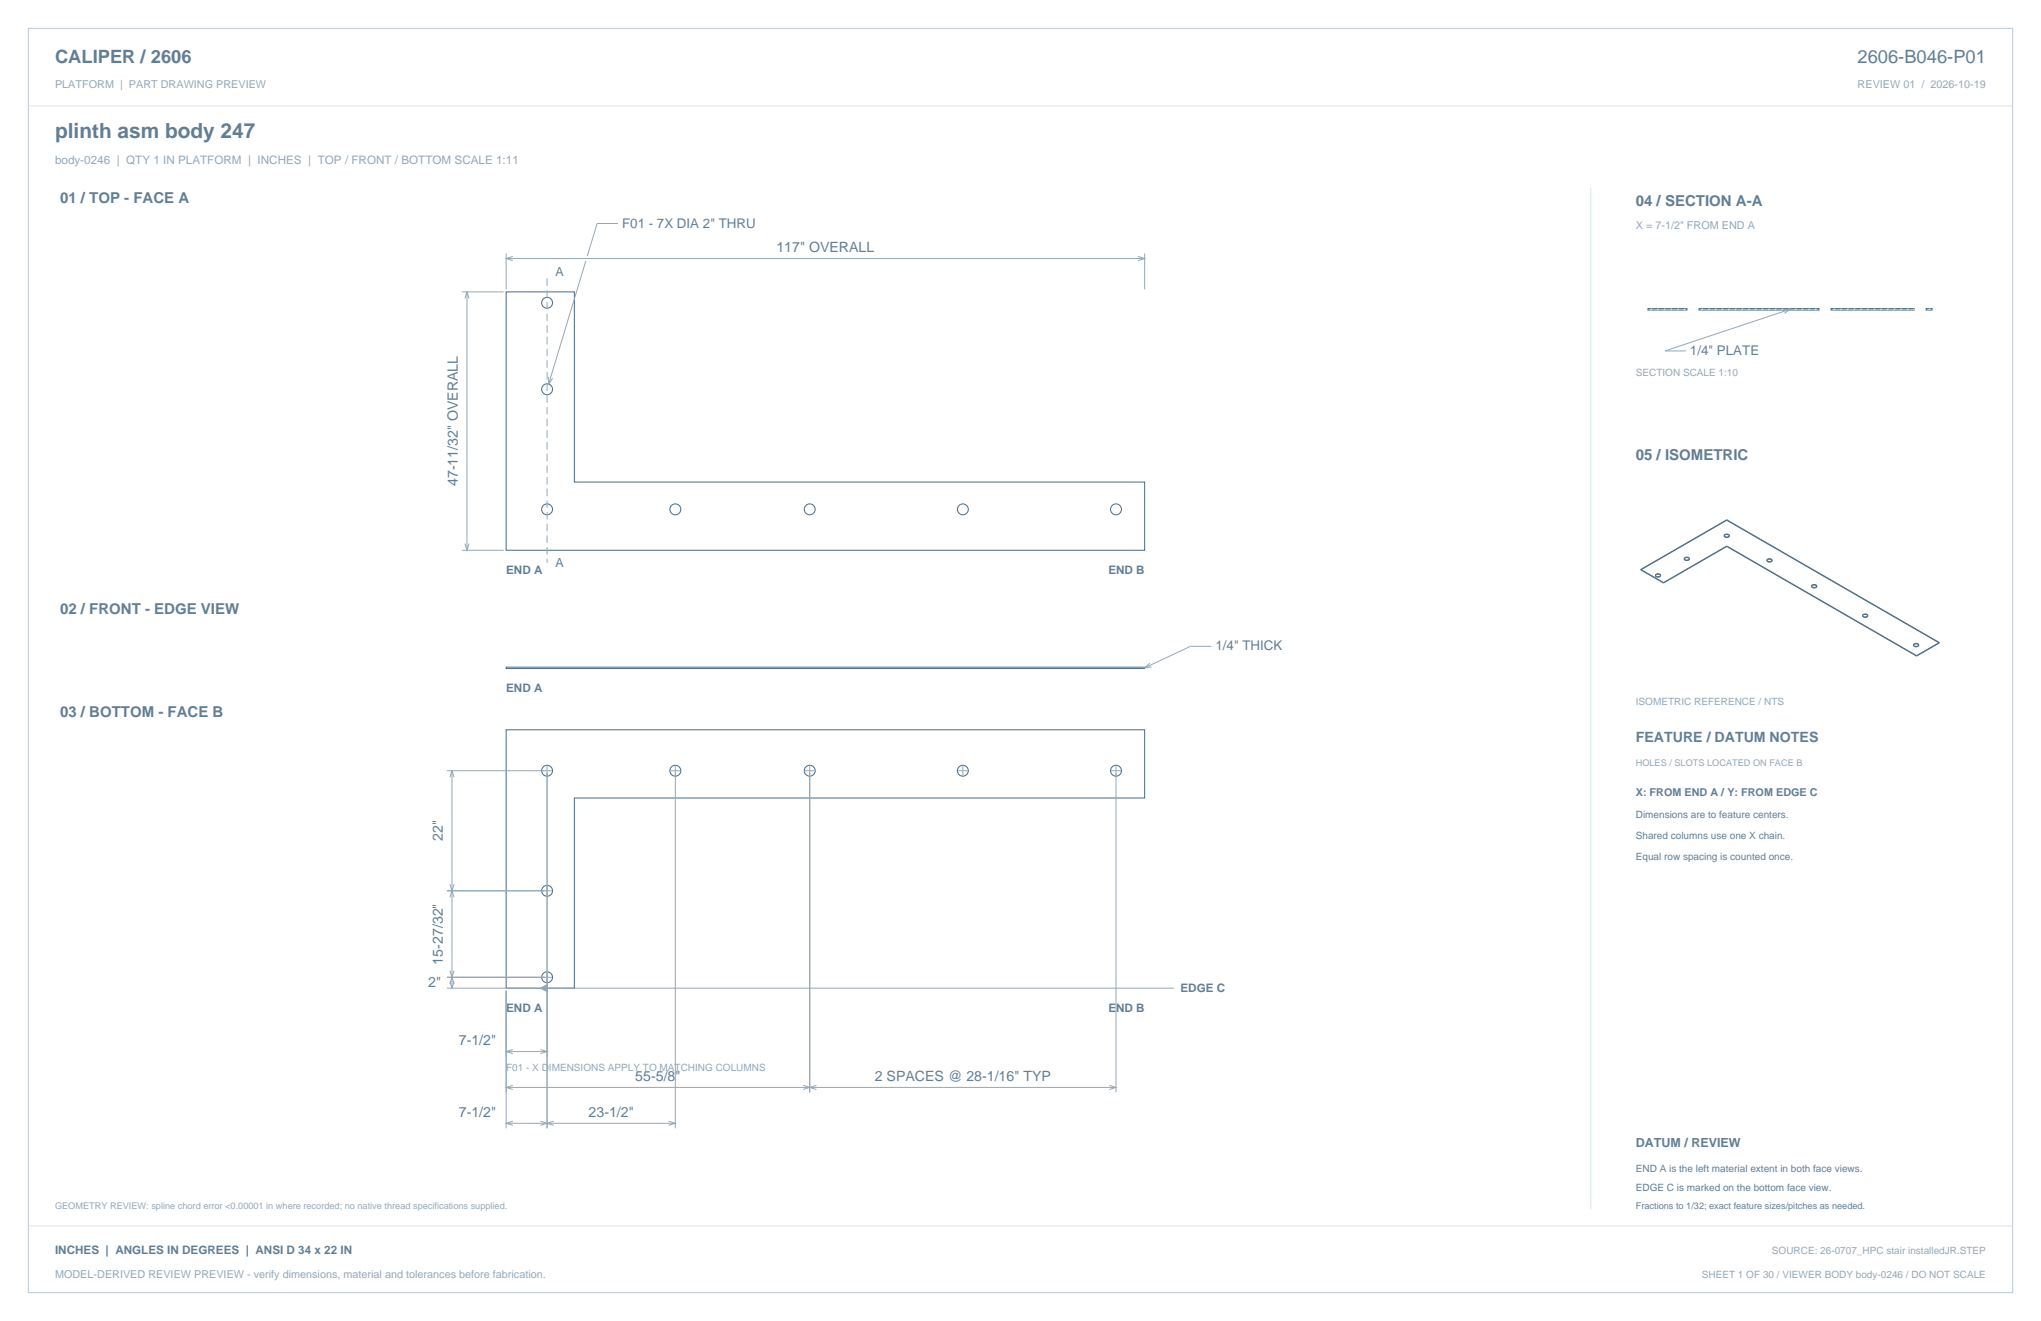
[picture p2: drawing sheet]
<svg xmlns="http://www.w3.org/2000/svg" width="864mm" height="559mm" viewBox="0 0 864 559" stroke-linecap="round" stroke-linejoin="round" font-family="sans-serif">
<defs><g id="words">
<text font-size="8.8" fill="#617e94" x="23.3" y="58.2">plinth asm body 247</text>
<g font-size="7.8" fill="#617e94">
<text x="23.3" y="26.8">CALIPER / 2606</text>
<text x="786" y="26.8">2606-B046-P01</text>
</g>
<g font-size="6.3" fill="#617e94">
<text x="25.4" y="86.1">01 / TOP - FACE A</text>
<text x="692.1" y="87.1">04 / SECTION A-A</text>
<text x="692.1" y="194.4">05 / ISOMETRIC</text>
<text x="25.4" y="259.6">02 / FRONT - EDGE VIEW</text>
<text x="25.4" y="303.4">03 / BOTTOM - FACE B</text>
</g>
<g font-size="6" fill="#617e94">
<text x="328.5" y="106.5">117&quot; OVERALL</text>
<text x="193.7" y="205.7" transform="rotate(-90 193.7 205.7)">47-11/32&quot; OVERALL</text>
<text x="692.1" y="314">FEATURE / DATUM NOTES</text>
<text x="187.4" y="355.8" transform="rotate(-90 187.4 355.8)">22&quot;</text>
<text x="187.4" y="408" transform="rotate(-90 187.4 408)">15-27/32&quot;</text>
<text x="181.2" y="417.5">2&quot;</text>
<text x="194.1" y="442">7-1/2&quot;</text>
<text x="268.8" y="457.2">55-5/8&quot;</text>
<text x="370.1" y="457.2">2 SPACES @ 28-1/16&quot; TYP</text>
<text x="194.1" y="472.3">7-1/2&quot;</text>
<text x="249.1" y="472.3">23-1/2&quot;</text>
</g>
<g font-size="5.6" fill="#617e94">
<text x="263.2" y="96.3">F01 - 7X DIA 2&quot; THRU</text>
<text x="715.1" y="150.2">1/4&quot; PLATE</text>
<text x="514.3" y="275.2">1/4&quot; THICK</text>
</g>
<g font-size="5.3" fill="#617e94">
<text x="235" y="116.8">A</text>
<text x="235" y="239.8">A</text>
<text x="692.1" y="485.1">DATUM / REVIEW</text>
</g>
<text font-size="4.9" fill="#93a8b9" x="23.3" y="69.5">body-0246 | QTY 1 IN PLATFORM | INCHES | TOP / FRONT / BOTTOM SCALE 1:11</text>
<g font-size="4.9" fill="#617e94">
<text x="214.2" y="243">END A</text>
<text x="469" y="243">END B</text>
<text x="214.2" y="292.7">END A</text>
<text x="499.5" y="419.8">EDGE C</text>
<text x="214.2" y="427.9">END A</text>
<text x="469" y="427.9">END B</text>
<text x="23.3" y="530.6">INCHES | ANGLES IN DEGREES | ANSI D 34 x 22 IN</text>
</g>
<g font-size="4.6" fill="#93a8b9">
<text x="23.3" y="37">PLATFORM | PART DRAWING PREVIEW</text>
<text x="786" y="37">REVIEW 01 / 2026-10-19</text>
<text x="692.1" y="97">X = 7-1/2&quot; FROM END A</text>
<text x="23.3" y="540.5">MODEL-DERIVED REVIEW PREVIEW - verify dimensions, material and tolerances before fabrication.</text>
</g>
<text font-size="4.6" fill="#617e94" x="692.1" y="336.9">X: FROM END A / Y: FROM EDGE C</text>
<g font-size="4.2" fill="#93a8b9">
<text x="692.1" y="159">SECTION SCALE 1:10</text>
<text x="692.1" y="298.1">ISOMETRIC REFERENCE / NTS</text>
<text x="214.2" y="452.9">F01 - X DIMENSIONS APPLY TO MATCHING COLUMNS</text>
<text x="749.7" y="530.6">SOURCE: 26-0707_HPC stair installedJR.STEP</text>
<text x="720.1" y="540.5">SHEET 1 OF 30 / VIEWER BODY body-0246 / DO NOT SCALE</text>
</g>
<g font-size="4.2" fill="#617e94">
<text x="692.1" y="346.1">Dimensions are to feature centers.</text>
<text x="692.1" y="354.9">Shared columns use one X chain.</text>
<text x="692.1" y="363.7">Equal row spacing is counted once.</text>
<text x="692.1" y="495.7">END A is the left material extent in both face views.</text>
<text x="692.1" y="503.8">EDGE C is marked on the bottom face view.</text>
</g>
<g font-size="3.9" fill="#93a8b9">
<text x="692.1" y="323.8">HOLES / SLOTS LOCATED ON FACE B</text>
<text x="23.3" y="511.5">GEOMETRY REVIEW: spline chord error &lt;0.00001 in where recorded; no native thread specifications supplied.</text>
</g>
<text font-size="3.9" fill="#617e94" x="692.1" y="511.5">Fractions to 1/32; exact feature sizes/pitches as needed.</text>
</g></defs>
<path d="M12 12h839.6v534.8h-839.6z" fill="none" stroke="#b8cad8" stroke-width=".42"/>
<path d="M12 44.8h839.6M673.1 79.4v432.1" fill="none" stroke="#dbe5ed" stroke-width=".42"/>
<g fill="none" stroke="#536f85" stroke-width=".44">
<path d="M214.2 123.5h28.8v80.4h241.3v28.9h-270.1zM214.2 308.7h270.1v28.9h-241.3v80.4h-28.8z"/>
<circle cx="231.5" cy="128.1" r="2.31"/>
<circle cx="231.5" cy="164.7" r="2.31"/>
<circle cx="231.5" cy="215.5" r="2.31"/>
<circle cx="285.7" cy="215.5" r="2.31"/>
<circle cx="342.6" cy="215.5" r="2.31"/>
<circle cx="407.4" cy="215.5" r="2.31"/>
<circle cx="472.2" cy="215.5" r="2.31"/>
<circle cx="231.5" cy="326" r="2.31"/>
<circle cx="285.7" cy="326" r="2.31"/>
<circle cx="342.6" cy="326" r="2.31"/>
<circle cx="407.4" cy="326" r="2.31"/>
<circle cx="472.2" cy="326" r="2.31"/>
<circle cx="231.5" cy="376.8" r="2.31"/>
<circle cx="231.5" cy="413.4" r="2.31"/>
</g>
<g fill="none" stroke="#93a8b9" stroke-width=".42">
<path d="M261.5 94.5h-8.8l-4.2 13.8M214.2 107.2v15.2M214.2 109.4h270.1M217 108.5l-2.8 .9 2.8 .8M247.9 110.4l-15.7 52M481.5 108.5l2.8 .9-2.8 .8M484.3 107.2v15.2M195.5 123.5h17.6M196.7 126.3l.9-2.8 .9 2.8M197.6 123.5v109.3M232.1 159.5l.1 2.9 1.6-2.4M195.5 232.8h17.6"/>
<path d="M196.7 230l.9 2.8 .9-2.8M512.6 273.4h-8.9l-19.4 9.1M486.5 280.5l-2.2 2 3-.4M189.1 326h44.5M190.4 328.8l.8-2.8 .9 2.8M191.2 326v92M231.5 323.9v153.4M283.6 326h4.3M285.8 323.9v153.4M340.5 326h4.2M342.6 323.9v138.2M405.3 326h4.2"/>
<path d="M407.4 323.9v4.2M470.1 326h4.2M472.2 323.9v138.2M189.1 376.8h44.5M190.4 379.6l.8-2.8 .9 2.8M190.4 374l.8 2.8 .9-2.8M189.1 413.4h44.5M189.1 418h38.4M190.4 416.2l.8-2.8 .9 2.8M190.4 415.2l.8 2.8 .9-2.8M190.4 410.6l.8 2.8 .9-2.8M214.2 419.1v58.2"/>
<path d="M228.6 418h268.1M214.2 444.8h17.3M214.2 460h258M217 443.9l-2.8 .9 2.8 .9M217 459.1l-2.8 .9 2.8 .9M228.7 443.9l2.8 .9-2.8 .9M339.8 459.1l2.8 .9-2.8 .9M345.4 459.1l-2.8 .9 2.8 .9M469.4 459.1l2.8 .9-2.8 .9M214.2 475.2h71.6M217 474.3l-2.8 .9 2.8 .8M228.7 474.3l2.8 .9-2.8 .8"/>
<path d="M234.3 474.3l-2.8 .9 2.8 .8M282.9 474.3l2.9 .9-2.9 .8"/>
</g>
<path d="M231.5 117.8v120.3" fill="none" stroke="#93a8b9" stroke-width=".42" stroke-dasharray="3.2 1.8" stroke-linecap="butt"/>
<path d="M214.2 282.2h270.1v.6h-270.1z" fill="none" stroke="#536f85" stroke-width=".42"/>
<path d="M228.6 418l2.8-1.4v2.8z" fill="#93a8b9" stroke="#93a8b9" stroke-width=".42"/>
<path d="M697.3 130.5h16.5v.7h-16.5z" fill-rule="evenodd" fill="#f2f6f9" stroke="#536f85" stroke-width=".42"/>
<path d="M699 130.5l-.6 .7M701.8 130.5l-.6 .7M704.6 130.5l-.6 .7M707.5 130.5l-.7 .7M710.3 130.5l-.7 .7M713.1 130.5l-.6 .7" fill="none" stroke="#dbe5ed" stroke-width=".42"/>
<path d="M718.9 130.5h50.8v.7h-50.8z" fill-rule="evenodd" fill="#f2f6f9" stroke="#536f85" stroke-width=".42"/>
<g fill="none" stroke="#dbe5ed" stroke-width=".42">
<path d="M720.6 130.5l-.7 .7M723.4 130.5l-.6 .7M726.2 130.5l-.6 .7M729 130.5l-.6 .7M731.9 130.5l-.7 .7M734.7 130.5l-.6 .7M737.5 130.5l-.6 .7M740.3 130.5l-.6 .7M743.2 130.5l-.7 .7M746 130.5l-.7 .7M748.8 130.5l-.6 .7M751.6 130.5l-.6 .7"/>
<path d="M754.4 130.5l-.6 .7M757.3 130.5l-.7 .7M760.1 130.5l-.6 .7M762.9 130.5l-.6 .7M765.7 130.5l-.6 .7M768.6 130.5l-.7 .7"/>
</g>
<path d="M774.8 130.5h35.1v.7h-35.1z" fill-rule="evenodd" fill="#f2f6f9" stroke="#536f85" stroke-width=".42"/>
<g fill="none" stroke="#dbe5ed" stroke-width=".42">
<path d="M776.5 130.5l-.7 .7M779.3 130.5l-.7 .7M782.1 130.5l-.6 .7M784.9 130.5l-.6 .7M787.7 130.5l-.6 .7M790.6 130.5l-.7 .7M793.4 130.5l-.6 .7M796.2 130.5l-.6 .7M799 130.5l-.6 .7M801.9 130.5l-.7 .7M804.7 130.5l-.7 .7M807.5 130.5l-.6 .7"/>
<path d="M809.9 130.5l-.2 .7"/>
</g>
<path d="M815 130.5h2.5v.7h-2.5z" fill-rule="evenodd" fill="#f2f6f9" stroke="#536f85" stroke-width=".42"/>
<path d="M816.7 130.5l-.6 .7M12 518.6h839.6" fill="none" stroke="#dbe5ed" stroke-width=".42"/>
<path d="M754.5 130.9l2.9-.1-2.4 1.8M757.4 130.8l-52.9 17.6h8.8" fill="none" stroke="#93a8b9" stroke-width=".42"/>
<g fill="none" stroke="#536f85" stroke-width=".42">
<path d="M730.6 219.9l-36.3 21M730.6 219.9v.2M730.6 219.9l90 51.9M713 236.7v.3M714.5 235.8l.3 .5-.3 .4h-1.5M714.5 235.8h-1.5l-.3 .5 .3 .4M714.5 236.1l.3 .4-.3 .5h-1.5M714.5 236.1h-1.5l-.3 .4 .3 .5M714.5 235.8v.3M729.9 227v.2M730.6 231.2l80.4 46.3M730.6 231.2l-26.7 15.4"/>
<path d="M730.6 231v.2M730.6 220.1l90 51.9M730.6 220.1l-36.3 21M730.6 231l80.4 46.3M730.6 231l-26.7 15.4M731.4 226.1l.3 .4-.3 .5h-1.5M731.4 226.3h-1.5l-.3 .4 .3 .5M731.4 226.3l.3 .4-.3 .5h-1.5M731.4 226.1h-1.5l-.3 .4 .3 .5M731.4 226.1v.2M747.9 237.4v.2M749.5 236.5h-1.6l-.3 .5 .3 .4"/>
<path d="M749.5 236.5l.3 .5-.3 .4h-1.6M749.5 236.7l.3 .5-.3 .4h-1.6M749.5 236.7h-1.6l-.3 .5 .3 .4M749.5 236.5v.2M694.3 241.1l9.6 5.5M694.3 240.9l9.6 5.5M694.3 240.9v.2M700.8 243.8v.2M702.3 243.1h-1.5l-.3 .4 .3 .5M702.3 243.1l.4 .4-.4 .5h-1.5M702.3 242.9l.4 .4-.4 .5h-1.5M702.3 242.9h-1.5l-.3 .4 .3 .5"/>
<path d="M702.3 242.9v.2M703.9 246.4v.2M766.9 248.3v.2M768.4 247.4l.3 .5-.3 .4h-1.5M768.4 247.7h-1.5l-.4 .4 .4 .4M768.4 247.4h-1.5l-.4 .5 .4 .4M768.4 247.7l.3 .4-.3 .4h-1.5M768.4 247.4v.3M790 259.9h-1.6l-.3 .4 .3 .5M790 259.9l.3 .4-.3 .5h-1.6M790 259.9v.2M788.4 260.8v.2"/>
<path d="M790 260.1l.3 .4-.3 .5h-1.6M790 260.1h-1.6l-.3 .4 .3 .5M810 273.2v.2M811 277.3v.2M811.5 272.3l.3 .5-.3 .4h-1.5M811.5 272.6l.3 .4-.3 .4h-1.5M811.5 272.3h-1.5l-.3 .5 .3 .4M811.5 272.6h-1.5l-.3 .4 .3 .4M811.5 272.3v.3M820.6 272l-9.6 5.5M820.6 271.8v.2M820.6 271.8l-9.6 5.5"/>
</g>
<use href="#words"/>
</svg>
